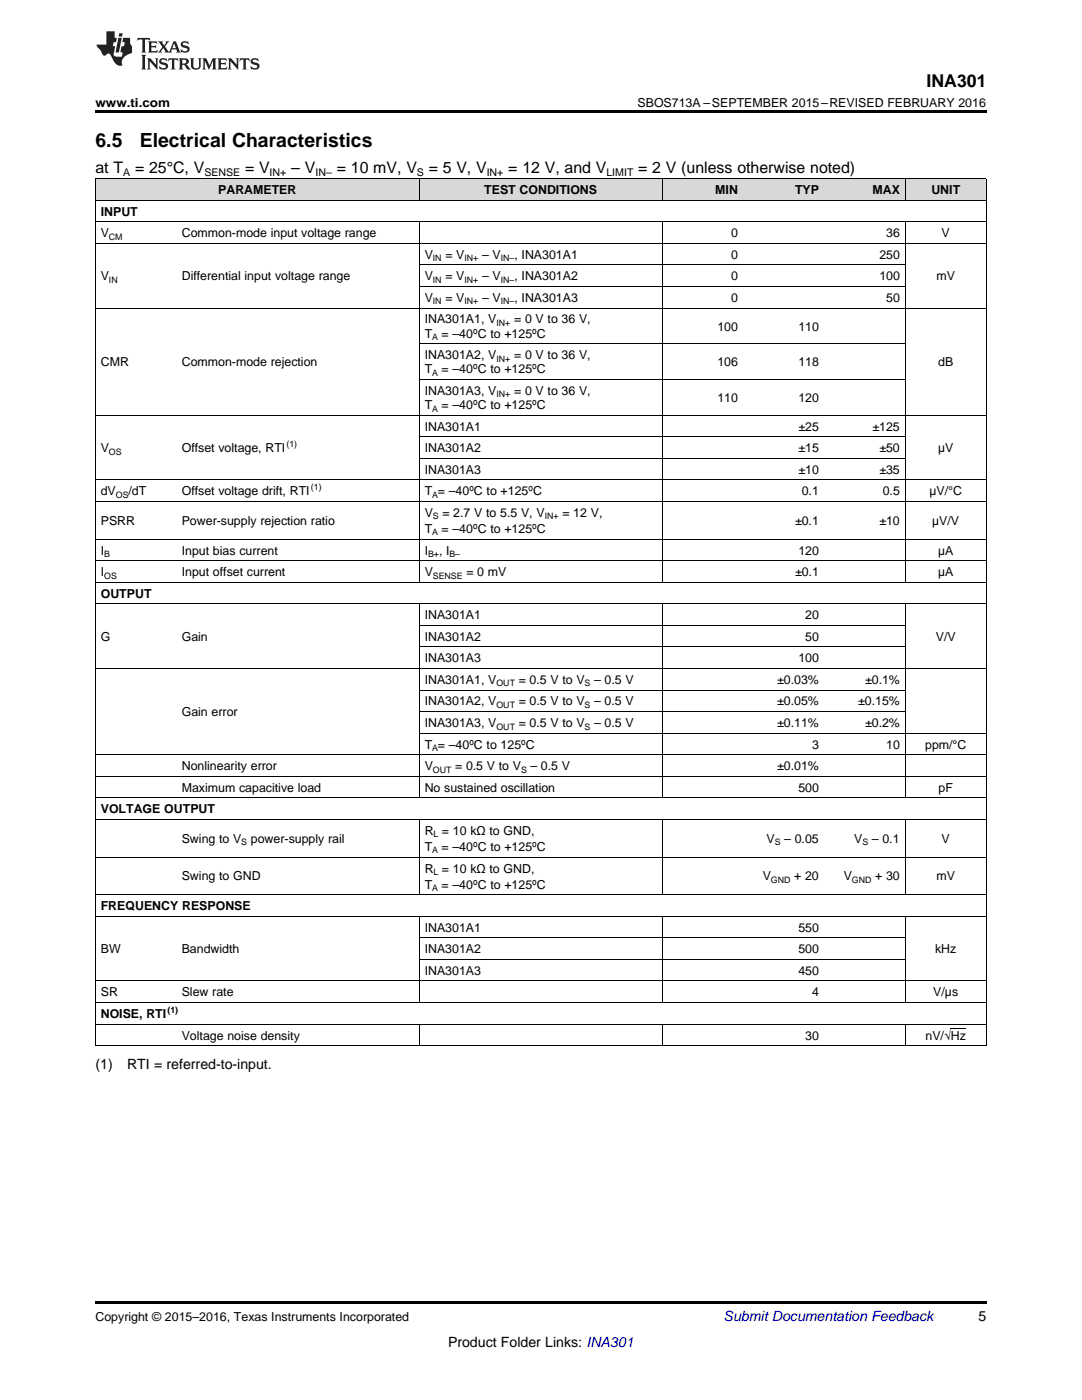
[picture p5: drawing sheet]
<svg xmlns="http://www.w3.org/2000/svg" width="216mm" height="279mm" viewBox="0 0 216 279" stroke-linecap="round" stroke-linejoin="round" font-family="sans-serif">
<defs><g id="words">
<g font-size="3.9">
<text x="19" y="29.3">6.5</text>
<text x="27.9" y="29.3">Electrical Characteristics</text>
</g>
<text font-size="3.5" x="184.9" y="17.3">INA301</text>
<g font-size="3.2">
<text x="19" y="34.4">at T</text>
<text x="27" y="34.4">= 25°C, V</text>
<text x="48.9" y="34.4">= V</text>
<text x="58.1" y="34.4">– V</text>
<text x="67.2" y="34.4">= 10 mV, V</text>
<text x="85.5" y="34.4">= 5 V, V</text>
<text x="101.4" y="34.4">= 12 V, and V</text>
<text x="127.4" y="34.4">= 2 V (unless otherwise noted)</text>
</g>
<g font-size="2.8">
<text x="19" y="213.3">(1)</text>
<text x="25.4" y="213.3">RTI = referred-to-input.</text>
<text x="195.3" y="263.6">5</text>
<text x="89.4" y="268.9">Product Folder Links: INA301</text>
</g>
<text font-size="2.8" fill="#0000c8" x="144.4" y="263.6">Submit Documentation Feedback</text>
<g font-size="2.5">
<text x="19" y="21.4">www.ti.com</text>
<text x="127.2" y="21.4">SBOS713A –SEPTEMBER 2015–REVISED FEBRUARY 2016</text>
<text x="43.5" y="38.7">PARAMETER</text>
<text x="96.6" y="38.7">TEST CONDITIONS</text>
<text x="142.7" y="38.7">MIN</text>
<text x="158.6" y="38.7">TYP</text>
<text x="174.1" y="38.7">MAX</text>
<text x="185.8" y="38.7">UNIT</text>
<text x="20.1" y="43">INPUT</text>
<text x="20.1" y="47.3">V</text>
<text x="36.3" y="47.3">Common-mode input voltage range</text>
<text x="145.9" y="47.3">0</text>
<text x="176.8" y="47.3">36</text>
<text x="187.9" y="47.3">V</text>
<text x="84.7" y="51.6">V</text>
<text x="88.9" y="51.6">= V</text>
<text x="96.2" y="51.6">– V</text>
<text x="102.7" y="51.6">, INA301A1</text>
<text x="145.9" y="51.6">0</text>
<text x="175.5" y="51.6">250</text>
<text x="20.1" y="56">V</text>
<text x="36.3" y="56">Differential input voltage range</text>
<text x="84.7" y="56">V</text>
<text x="88.9" y="56">= V</text>
<text x="96.2" y="56">– V</text>
<text x="102.7" y="56">, INA301A2</text>
<text x="145.9" y="56">0</text>
<text x="175.5" y="56">100</text>
<text x="186.9" y="56">mV</text>
<text x="84.7" y="60.3">V</text>
<text x="84.7" y="64.6">INA301A1, V</text>
<text x="88.9" y="60.3">= V</text>
<text x="96.2" y="60.3">– V</text>
<text x="102.6" y="64.6">= 0 V to 36 V,</text>
<text x="102.7" y="60.3">, INA301A3</text>
<text x="143.2" y="66">100</text>
<text x="145.9" y="60.3">0</text>
<text x="159.3" y="66">110</text>
<text x="176.8" y="60.3">50</text>
<text x="84.7" y="67.4">T</text>
<text x="84.7" y="71.7">INA301A2, V</text>
<text x="88.1" y="67.4">= –40ºC to +125ºC</text>
<text x="102.6" y="71.7">= 0 V to 36 V,</text>
<text x="20.1" y="73.1">CMR</text>
<text x="36.3" y="73.1">Common-mode rejection</text>
<text x="84.7" y="74.5">T</text>
<text x="88.1" y="74.5">= –40ºC to +125ºC</text>
<text x="143.2" y="73.1">106</text>
<text x="159.3" y="73.1">118</text>
<text x="187.2" y="73.1">dB</text>
<text x="84.7" y="78.8">INA301A3, V</text>
<text x="84.7" y="81.6">T</text>
<text x="88.1" y="81.6">= –40ºC to +125ºC</text>
<text x="102.6" y="78.8">= 0 V to 36 V,</text>
<text x="143.2" y="80.2">110</text>
<text x="159.3" y="80.2">120</text>
<text x="84.7" y="85.9">INA301A1</text>
<text x="159.3" y="85.9">±25</text>
<text x="174.1" y="85.9">±125</text>
<text x="20.1" y="90.2">V</text>
<text x="36.3" y="90.2">Offset voltage, RTI</text>
<text x="84.7" y="90.2">INA301A2</text>
<text x="84.7" y="94.5">INA301A3</text>
<text x="159.3" y="90.2">±15</text>
<text x="159.3" y="94.5">±10</text>
<text x="175.5" y="90.2">±50</text>
<text x="175.5" y="94.5">±35</text>
<text x="187.2" y="90.2">µV</text>
<text x="20.1" y="98.8">dV</text>
<text x="25.7" y="98.8">/dT</text>
<text x="36.3" y="98.8">Offset voltage drift, RTI</text>
<text x="84.7" y="98.8">T = –40ºC to +125ºC</text>
<text x="160" y="98.8">0.1</text>
<text x="176.1" y="98.8">0.5</text>
<text x="185.5" y="98.8">µV/°C</text>
<text x="20.1" y="104.7">PSRR</text>
<text x="36.3" y="104.7">Power-supply rejection ratio</text>
<text x="84.7" y="103.2">V</text>
<text x="84.7" y="106.4">T</text>
<text x="88.1" y="106.4">= –40ºC to +125ºC</text>
<text x="88.3" y="103.2">= 2.7 V to 5.5 V, V</text>
<text x="112.2" y="103.2">= 12 V,</text>
<text x="158.6" y="104.7">±0.1</text>
<text x="175.5" y="104.7">±10</text>
<text x="186" y="104.7">µV/V</text>
<text x="20.1" y="110.7">I</text>
<text x="36.3" y="110.7">Input bias current</text>
<text x="84.7" y="110.7">I</text>
<text x="87.6" y="110.7">, I</text>
<text x="159.3" y="110.7">120</text>
<text x="187.2" y="110.7">µA</text>
<text x="20.1" y="115">I</text>
<text x="20.1" y="119.3">OUTPUT</text>
<text x="36.3" y="115">Input offset current</text>
<text x="84.7" y="115">V</text>
<text x="93.1" y="115">= 0 mV</text>
<text x="158.6" y="115">±0.1</text>
<text x="187.2" y="115">µA</text>
<text x="84.7" y="123.6">INA301A1</text>
<text x="160.7" y="123.6">20</text>
<text x="20.1" y="127.9">G</text>
<text x="36.3" y="127.9">Gain</text>
<text x="84.7" y="127.9">INA301A2</text>
<text x="160.7" y="127.9">50</text>
<text x="186.7" y="127.9">V/V</text>
<text x="84.7" y="132.2">INA301A3</text>
<text x="84.7" y="136.5">INA301A1, V</text>
<text x="103.5" y="136.5">= 0.5 V to V</text>
<text x="118.6" y="136.5">– 0.5 V</text>
<text x="155.1" y="136.5">±0.03%</text>
<text x="159.3" y="132.2">100</text>
<text x="172.6" y="136.5">±0.1%</text>
<text x="36.3" y="142.9">Gain error</text>
<text x="84.7" y="140.8">INA301A2, V</text>
<text x="103.5" y="140.8">= 0.5 V to V</text>
<text x="118.6" y="140.8">– 0.5 V</text>
<text x="155.1" y="140.8">±0.05%</text>
<text x="171.2" y="140.8">±0.15%</text>
<text x="84.7" y="145.1">INA301A3, V</text>
<text x="84.7" y="149.4">T = –40ºC to 125ºC</text>
<text x="103.5" y="145.1">= 0.5 V to V</text>
<text x="118.6" y="145.1">– 0.5 V</text>
<text x="155.1" y="145.1">±0.11%</text>
<text x="162.1" y="149.4">3</text>
<text x="172.6" y="145.1">±0.2%</text>
<text x="176.8" y="149.4">10</text>
<text x="184.6" y="149.4">ppm/°C</text>
<text x="36.3" y="153.7">Nonlinearity error</text>
<text x="84.7" y="153.7">V</text>
<text x="90.8" y="153.7">= 0.5 V to V</text>
<text x="105.9" y="153.7">– 0.5 V</text>
<text x="155.1" y="153.7">±0.01%</text>
<text x="36.3" y="158">Maximum capacitive load</text>
<text x="84.7" y="158">No sustained oscillation</text>
<text x="159.3" y="158">500</text>
<text x="187.3" y="158">pF</text>
<text x="20.1" y="162.3">VOLTAGE OUTPUT</text>
<text x="84.7" y="166.6">R = 10 kΩ to GND,</text>
<text x="36.3" y="168.2">Swing to V</text>
<text x="50.1" y="168.2">power-supply rail</text>
<text x="84.7" y="169.8">T</text>
<text x="88.1" y="169.8">= –40ºC to +125ºC</text>
<text x="153" y="168.2">V</text>
<text x="156.5" y="168.2">– 0.05</text>
<text x="170.5" y="168.2">V</text>
<text x="174" y="168.2">– 0.1</text>
<text x="187.9" y="168.2">V</text>
<text x="36.3" y="175.7">Swing to GND</text>
<text x="84.7" y="174.1">R = 10 kΩ to GND,</text>
<text x="84.7" y="177.3">T</text>
<text x="88.1" y="177.3">= –40ºC to +125ºC</text>
<text x="152.2" y="175.7">V</text>
<text x="158.5" y="175.7">+ 20</text>
<text x="168.3" y="175.7">V</text>
<text x="174.6" y="175.7">+ 30</text>
<text x="186.9" y="175.7">mV</text>
<text x="20.1" y="181.6">FREQUENCY RESPONSE</text>
<text x="84.7" y="185.9">INA301A1</text>
<text x="159.3" y="185.9">550</text>
<text x="20.1" y="190.3">BW</text>
<text x="36.3" y="190.3">Bandwidth</text>
<text x="84.7" y="190.3">INA301A2</text>
<text x="159.3" y="190.3">500</text>
<text x="186.6" y="190.3">kHz</text>
<text x="84.7" y="194.6">INA301A3</text>
<text x="159.3" y="194.6">450</text>
<text x="20.1" y="198.9">SR</text>
<text x="20.1" y="203.2">NOISE, RTI</text>
<text x="36.3" y="198.9">Slew rate</text>
<text x="162.1" y="198.9">4</text>
<text x="186.2" y="198.9">V/µs</text>
<text x="36.3" y="207.5">Voltage noise density</text>
<text x="160.7" y="207.5">30</text>
<text x="184.7" y="207.5">nV/√Hz</text>
<text x="19" y="263.6">Copyright © 2015–2016, Texas Instruments Incorporated</text>
</g>
<g font-size="2.1">
<text x="24.6" y="35.1">A</text>
<text x="40.8" y="35.1">SENSE</text>
<text x="53.8" y="35.1">IN+</text>
<text x="62.9" y="35.1">IN–</text>
<text x="83.2" y="35.1">S</text>
<text x="97.1" y="35.1">IN+</text>
<text x="121" y="35.1">LIMIT</text>
</g>
<g font-size="1.8">
<text x="21.7" y="47.8">CM</text>
<text x="86.4" y="52.1">IN</text>
<text x="92.7" y="52.1">IN+</text>
<text x="99.9" y="52.1">IN–</text>
<text x="21.7" y="56.4">IN</text>
<text x="86.4" y="56.4">IN</text>
<text x="92.7" y="56.4">IN+</text>
<text x="99.9" y="56.4">IN–</text>
<text x="86.4" y="60.7">IN</text>
<text x="92.7" y="60.7">IN+</text>
<text x="99.1" y="65.1">IN+</text>
<text x="99.9" y="60.7">IN–</text>
<text x="86.2" y="67.9">A</text>
<text x="86.2" y="75">A</text>
<text x="99.1" y="72.2">IN+</text>
<text x="86.2" y="82.1">A</text>
<text x="99.1" y="79.3">IN+</text>
<text x="57.2" y="89.3">(1)</text>
<text x="21.7" y="90.7">OS</text>
<text x="23.1" y="99.3">OS</text>
<text x="62" y="97.9">(1)</text>
<text x="86.2" y="99.3">A</text>
<text x="86.2" y="106.9">A</text>
<text x="86.4" y="103.6">S</text>
<text x="108.7" y="103.6">IN+</text>
<text x="20.8" y="111.2">B</text>
<text x="85.4" y="111.2">B+</text>
<text x="89.7" y="111.2">B–</text>
<text x="20.8" y="115.5">OS</text>
<text x="86.4" y="115.5">SENSE</text>
<text x="99.1" y="137">OUT</text>
<text x="116.7" y="137">S</text>
<text x="99.1" y="141.3">OUT</text>
<text x="116.7" y="141.3">S</text>
<text x="86.2" y="149.9">A</text>
<text x="99.1" y="145.6">OUT</text>
<text x="116.7" y="145.6">S</text>
<text x="86.4" y="154.2">OUT</text>
<text x="104" y="154.2">S</text>
<text x="86.5" y="167.1">L</text>
<text x="48.2" y="168.7">S</text>
<text x="86.2" y="170.3">A</text>
<text x="154.6" y="168.7">S</text>
<text x="172.1" y="168.7">S</text>
<text x="86.2" y="177.8">A</text>
<text x="86.5" y="174.6">L</text>
<text x="153.8" y="176.2">GND</text>
<text x="170" y="176.2">GND</text>
<text x="33.4" y="202.2">(1)</text>
</g>
</g></defs>
<g fill="#d8d8d8">
<path d="M19 35.7h16.2v4.3h-16.2z"/>
<path d="M35.2 35.7h48.5v4.3h-48.5z"/>
<path d="M83.7 35.7h48.5v4.3h-48.5z"/>
<path d="M132.2 35.7h16.1v4.3h-16.1z"/>
<path d="M148.3 35.7h16.2v4.3h-16.2z"/>
<path d="M164.5 35.7h16.2v4.3h-16.2z"/>
<path d="M180.7 35.7h16.1v4.3h-16.1z"/>
</g>
<path d="M19 22h177.8v.5h-177.8zM19 259.7h177.8v.5h-177.8z" fill="#000"/>
<g fill="none" stroke="#000" stroke-width=".2">
<path d="M19 40h177.8M19 35.6h177.8M19.1 35.7v173M83.6 35.7v4.3M132.1 35.7v4.3M180.6 35.7v4.3M196.8 35.7v173M19 48.6h177.8M19 44.3h177.8M83.6 44.3v71.9M83.7 57.2h97M83.7 52.9h97"/>
<path d="M132.1 44.3v71.9M180.6 44.3v71.9M19 61.5h177.8M83.7 75.7h97M83.7 68.6h97M19 95.8h177.8M19 82.8h177.8M83.7 91.5h97M83.7 87.2h97M19 116.2h177.8M19 111.9h177.8M19 107.6h177.8"/>
<path d="M19 100.1h177.8M19 133.4h177.8M19 120.5h177.8M83.6 120.5v38.8M83.7 137.7h97M83.7 129.1h97M83.7 124.8h97M132.1 120.5v38.8M180.6 120.5v38.8M19 159.2h177.8M19 154.9h177.8M19 150.6h177.8"/>
<path d="M83.7 146.3h113.1M83.7 142h97M19 178.6h177.8M19 171h177.8M19 163.5h177.8M83.6 163.6v15M132.1 163.6v15M180.6 163.6v15M19 195.8h177.8M19 182.9h177.8M83.6 182.9v17.2M83.7 191.5h97"/>
<path d="M83.7 187.2h97M132.1 182.9v17.2M180.6 182.9v17.2M19 208.7h177.8M19 204.4h177.8M19 200.1h177.8M83.6 204.4v4.3M132.1 204.4v4.3M180.6 204.4v4.3"/>
</g>
<g fill="#231f20">
<path d="M27.5 7.6l-.1 .5 .4-.2h.6v.1v2.1l-.2 .4h1l-.3-.4v-2.1l.1-.1h.5l.5 .2-.2-.5zM29.5 8.3l.2 .3v1.5l-.2 .4h1.8l.2-.6a1.04 1.04 0 0 1-1.3 .2v-.7h.6l.3 .2v-.6l-.3 .2h-.6v-.6l.8-.1 .4 .3-.2-.5zM31.5 8.3l.9 1.1-.9 1.1h.8l-.2-.2 .5-.7 .4 .7-.2 .2h1.5l-.1-.2 .1-.4h.9l.1 .4-.2 .2h1l-.3-.3-.7-1.9h-.5l-.9 2-.8-1 .9-1h-.8l.1 .3-.3 .5-.4-.6 .2-.2zM34.7 8.6l.4 1h-.7zM36.3 8.4a.63 .63 0 0 0-.2 .7 .63 .63 0 0 0 .6 .4l.6 .2 .1 .2a.75 .75 0 0 1-.7 .4 .75 .75 0 0 1-.6-.5l.1 .7 .1-.1a1.11 1.11 0 0 0 1.5-.6 1.13 1.13 0 0 0-1.2-.8l-.1-.4a1.04 1.04 0 0 1 1.2 .2l-.2-.5-.1 .1-.5-.2zM28.2 10.9l.2 .4v2.2l-.2 .4h1l-.3-.4v-2.2l.3-.4zM29.3 11.6l.3 .4v1.5l-.3 .4h.8l-.2-.4v-1.3l1.5 1.7v-1.9l.2-.4h-.7l.2 .4v.9l-1.1-1.3zM32 11.8a.62 .62 0 0 0-.2 .7 .62 .62 0 0 0 .6 .4l.6 .1 .1 .3a.76 .76 0 0 1-.7 .3 .76 .76 0 0 1-.6-.4l.1 .7 .1-.1a1.11 1.11 0 0 0 1.5-.6 1.13 1.13 0 0 0-1.2-.8l-.1-.4a1.04 1.04 0 0 1 1.2 .2l-.2-.6-.1 .1-.5-.1zM33.7 11.6l-.2 .6a.61 .61 0 0 1 .8-.3v1.6l-.2 .4h.9l-.2-.4v-1.6a.63 .63 0 0 1 .8 .3l-.2-.6zM35.6 11.6l.3 .4v1.5l-.3 .4h1l-.2-.2v-.8l.5 .2a.76 .76 0 0 0 1.2 .7l-1-1a.58 .58 0 0 0 .6-.5 .58 .58 0 0 0-.5-.6zM36.4 11.9h.1a.45 .45 0 0 1 .5 .1 .45 .45 0 0 1 .1 .5l-.7 .2zM37.9 11.6l.2 .2a2.17 2.17 0 0 0 .3 1.9 .99 .99 0 0 0 1.6-.6v-1.1l.2-.4h-.7l.2 .2a1.92 1.92 0 0 1-.2 1.8 .6 .6 0 0 1-.9-.5v-1.1l.2-.4zM40.4 11.6l.2 .4v1.5l-.2 .4h.7l-.2-.4v-1.4l.8 1.8 .8-1.8v1.4l-.2 .4h.9l-.2-.4v-1.5l.2-.4h-.8l-.6 1.5-.6-1.5zM43.4 11.6l.2 .4v1.5l-.2 .4h1.8l.2-.6a1.04 1.04 0 0 1-1.3 .1v-.6h.5l.4 .2v-.6l-.4 .2h-.5v-.7h.8l.3 .3-.1-.6zM45.5 11.6l.2 .4v1.5l-.2 .4h.7l-.2-.4v-1.3l1.5 1.7v-1.9l.2-.4h-.7l.2 .4v.9l-1.1-1.3zM47.9 11.6l-.1 .6a.61 .61 0 0 1 .8-.3v1.6l-.3 .4h1l-.3-.4 .1-1.6a.63 .63 0 0 1 .7 .3l-.1-.6zM50.2 11.8a.62 .62 0 0 0-.2 .7 .62 .62 0 0 0 .6 .4l.6 .1 .2 .3a.76 .76 0 0 1-.8 .3 .76 .76 0 0 1-.6-.4l.1 .7 .2-.1a1.11 1.11 0 0 0 1.5-.6 1.13 1.13 0 0 0-1.3-.8l-.1-.4a1.04 1.04 0 0 1 1.2 .2l-.1-.6-.2 .1-.5-.1z"/>
<path d="M21.2 6.3v2.6h-1.9l.1 .4 .7 .9a.91 .91 0 0 0 1 .8 .56 .56 0 0 1 .5-.3 .56 .56 0 0 1 .5 .3l.4 .8a1.53 1.53 0 0 0 1.9 1.2 1.54 1.54 0 0 1 1-2.1l.9-.3v-1.4a1.52 1.52 0 0 1-.3-1.6h-1.4l-.2 .8h.5l-.2 .8h-.4l-.2 1v.2l.4 .1-.2 .8a1.93 1.93 0 0 1-1.6-.3l.3-1.8h-.5l.2-.8h.4l.2-.8h-.4v-1.3zM23.6 7.6l-.6 2.9h.7l.6-2.9zM23.8 6.6l-.1 .7h.6l.2-.7z"/>
</g>
<path d="M189.7 205.3h3" fill="none" stroke="#000" stroke-width=".2"/>
<use href="#words"/>
</svg>
